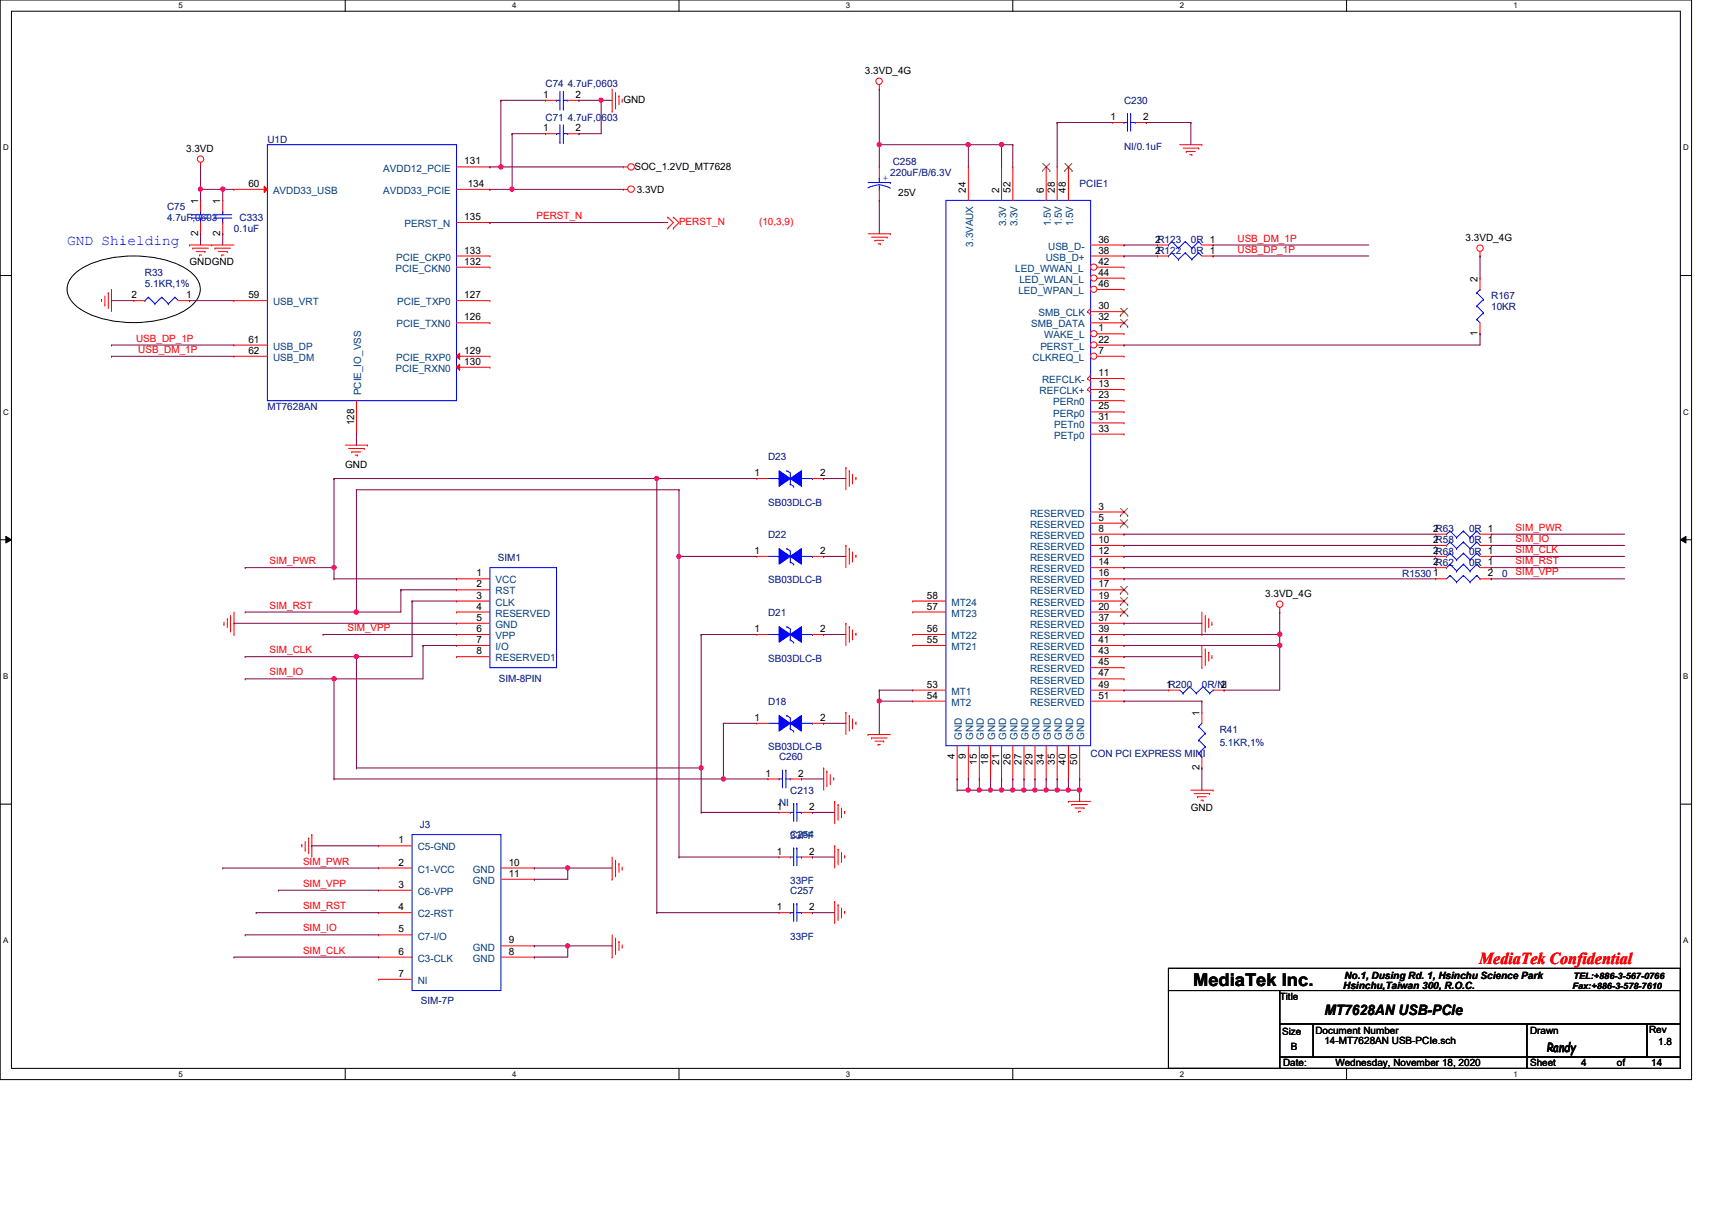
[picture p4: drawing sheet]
<svg xmlns="http://www.w3.org/2000/svg" width="297mm" height="210mm" viewBox="0 0 297 210" stroke-linecap="round" stroke-linejoin="round" font-family="sans-serif">
<defs><g id="words">
<text font-size="3" x="207" y="171">MediaTek Inc.</text>
<text font-size="2.9" fill="#f00" x="256.6" y="167.3">MediaTek Confidential</text>
<text font-size="2.5" fill="#00f" x="11.6" y="42.5">GND Shielding</text>
<text font-size="2.5" x="229.8" y="176">MT7628AN USB-PCIe</text>
<text font-size="2.3" x="268.4" y="182.5">Randy</text>
<g font-size="1.7">
<text x="94.2" y="17">1</text>
<text x="99.9" y="17">2</text>
<text x="108.2" y="17.8">GND</text>
<text x="150.1" y="12.8">3.3VD_4G</text>
<text x="94.2" y="22.8">1</text>
<text x="99.9" y="22.8">2</text>
<text x="192.7" y="20.8">1</text>
<text x="198.3" y="20.8">2</text>
<text x="32.3" y="26.3">3.3VD</text>
<text x="80.6" y="28.5">131</text>
<text x="110.1" y="29.4">SOC_1.2VD_MT7628</text>
<text x="34.4" y="35.3" transform="rotate(-90 34.4 35.3)">1</text>
<text x="38.2" y="35.3" transform="rotate(-90 38.2 35.3)">1</text>
<text x="43.1" y="32.4">60</text>
<text x="81.1" y="32.5">134</text>
<text x="110.5" y="33.5">3.3VD</text>
<text x="155.8" y="34">25V</text>
<text x="167.6" y="33.4" transform="rotate(-90 167.6 33.4)">24</text>
<text x="173.4" y="33.4" transform="rotate(-90 173.4 33.4)">2</text>
<text x="175.3" y="33.4" transform="rotate(-90 175.3 33.4)">52</text>
<text x="181.1" y="33.4" transform="rotate(-90 181.1 33.4)">6</text>
<text x="183" y="33.4" transform="rotate(-90 183 33.4)">28</text>
<text x="185" y="33.4" transform="rotate(-90 185 33.4)">48</text>
<text x="34.4" y="40.9" transform="rotate(-90 34.4 40.9)">2</text>
<text x="38.2" y="40.9" transform="rotate(-90 38.2 40.9)">2</text>
<text x="80.6" y="38.2">135</text>
<text x="254.3" y="41.8">3.3VD_4G</text>
<text x="32.9" y="46">GNDGND</text>
<text x="80.6" y="44">133</text>
<text x="80.6" y="45.9">132</text>
<text x="190.6" y="42.1">36</text>
<text x="190.6" y="44">38</text>
<text x="190.6" y="45.9">42</text>
<text x="190.6" y="47.8">44</text>
<text x="200.4" y="44">2R122</text>
<text x="200.4" y="42.1">2R123</text>
<text x="22.8" y="51.7">2</text>
<text x="32.3" y="51.7">1</text>
<text x="43.1" y="51.7">59</text>
<text x="80.6" y="51.7">127</text>
<text x="190.6" y="53.6">30</text>
<text x="190.6" y="49.8">46</text>
<text x="256.4" y="48.9" transform="rotate(-90 256.4 48.9)">2</text>
<text x="43.1" y="59.4">61</text>
<text x="80.6" y="55.6">126</text>
<text x="190.6" y="55.6">32</text>
<text x="190.6" y="57.5">1</text>
<text x="190.6" y="59.4">22</text>
<text x="256.4" y="58.3" transform="rotate(-90 256.4 58.3)">1</text>
<text x="43.1" y="61.4">62</text>
<text x="80.6" y="61.4">129</text>
<text x="80.6" y="63.3">130</text>
<text x="190.6" y="61.4">7</text>
<text x="190.6" y="65.2">11</text>
<text x="190.6" y="67.1">13</text>
<text x="190.6" y="69.1">23</text>
<text x="190.6" y="71">25</text>
<text x="61.4" y="73.8" transform="rotate(-90 61.4 73.8)">128</text>
<text x="190.6" y="72.9">31</text>
<text x="190.6" y="74.9">33</text>
<text x="59.9" y="81.2">GND</text>
<text x="130.9" y="82.6">1</text>
<text x="142.3" y="82.6">2</text>
<text x="190.6" y="88.4">3</text>
<text x="190.6" y="94.2">10</text>
<text x="190.6" y="90.3">5</text>
<text x="190.6" y="92.2">8</text>
<text x="248.7" y="94.2">2R58</text>
<text x="248.7" y="92.2">2R63</text>
<text x="82.7" y="100">1</text>
<text x="82.7" y="101.9">2</text>
<text x="130.9" y="96.1">1</text>
<text x="142.3" y="96.1">2</text>
<text x="190.6" y="100">16</text>
<text x="190.6" y="101.9">17</text>
<text x="190.6" y="96.1">12</text>
<text x="190.6" y="98">14</text>
<text x="248.7" y="98">2R62</text>
<text x="248.7" y="96.1">2R68</text>
<text x="258.1" y="100">2</text>
<text x="82.7" y="103.8">3</text>
<text x="82.7" y="105.7">4</text>
<text x="82.7" y="107.7">5</text>
<text x="160.8" y="105.7">57</text>
<text x="160.8" y="103.8">58</text>
<text x="190.6" y="105.7">20</text>
<text x="190.6" y="107.7">37</text>
<text x="190.6" y="103.8">19</text>
<text x="219.5" y="103.5">3.3VD_4G</text>
<text x="82.7" y="109.6">6</text>
<text x="82.7" y="111.5">7</text>
<text x="82.7" y="113.5">8</text>
<text x="130.9" y="109.6">1</text>
<text x="142.3" y="109.6">2</text>
<text x="160.8" y="111.5">55</text>
<text x="160.8" y="109.6">56</text>
<text x="190.6" y="109.6">39</text>
<text x="190.6" y="113.5">43</text>
<text x="190.6" y="111.5">41</text>
<text x="160.8" y="119.3">53</text>
<text x="190.6" y="115.4">45</text>
<text x="190.6" y="117.3">47</text>
<text x="190.6" y="119.3">49</text>
<text x="202.4" y="119.3">1R200</text>
<text x="211.8" y="119.3">2</text>
<text x="130.9" y="125.1">1</text>
<text x="142.3" y="125.1">2</text>
<text x="160.8" y="121.2">54</text>
<text x="190.6" y="121.2">51</text>
<text x="208.1" y="124.1" transform="rotate(-90 208.1 124.1)">1</text>
<text x="165.6" y="131.7" transform="rotate(-90 165.6 131.7)">4</text>
<text x="167.6" y="131.7" transform="rotate(-90 167.6 131.7)">9</text>
<text x="132.8" y="134.7">1</text>
<text x="138.5" y="134.7">2</text>
<text x="169.5" y="132.7" transform="rotate(-90 169.5 132.7)">15</text>
<text x="171.4" y="132.7" transform="rotate(-90 171.4 132.7)">18</text>
<text x="173.4" y="132.7" transform="rotate(-90 173.4 132.7)">21</text>
<text x="175.3" y="132.7" transform="rotate(-90 175.3 132.7)">26</text>
<text x="177.2" y="132.7" transform="rotate(-90 177.2 132.7)">27</text>
<text x="179.2" y="132.7" transform="rotate(-90 179.2 132.7)">29</text>
<text x="181.1" y="132.7" transform="rotate(-90 181.1 132.7)">34</text>
<text x="183" y="132.7" transform="rotate(-90 183 132.7)">35</text>
<text x="185" y="132.7" transform="rotate(-90 185 132.7)">40</text>
<text x="186.9" y="132.7" transform="rotate(-90 186.9 132.7)">50</text>
<text x="208.1" y="133.6" transform="rotate(-90 208.1 133.6)">2</text>
<text x="134.8" y="140.5">1</text>
<text x="140.4" y="140.5">2</text>
<text x="206.6" y="140.6">GND</text>
<text x="69.2" y="146.3">1</text>
<text x="134.8" y="148.3">1</text>
<text x="140.4" y="148.3">2</text>
<text x="69.2" y="150.2">2</text>
<text x="69.2" y="154">3</text>
<text x="88.3" y="150.2">10</text>
<text x="88.3" y="152.1">11</text>
<text x="69.2" y="157.9">4</text>
<text x="69.2" y="161.8">5</text>
<text x="134.8" y="157.9">1</text>
<text x="140.4" y="157.9">2</text>
<text x="69.2" y="165.6">6</text>
<text x="88.3" y="165.6">8</text>
<text x="88.3" y="163.7">9</text>
<text x="69.2" y="169.5">7</text>
<text x="222" y="173.4">Title</text>
<text x="233" y="171.5">Hsinchu,Taiwan 300, R.O.C.</text>
<text x="233.3" y="169.8">No.1, Dusing Rd. 1, Hsinchu Science Park</text>
<text x="222.5" y="179.6">Size</text>
<text x="228.2" y="179.4">Document Number</text>
<text x="265.5" y="179.4">Drawn</text>
<text x="286.1" y="179.2">Rev</text>
<text x="222.6" y="185">Date:</text>
<text x="224" y="182.1">B</text>
<text x="229.8" y="181.1">14-MT7628AN USB-PCIe.sch</text>
<text x="231.7" y="185">Wednesday, November 18, 2020</text>
<text x="265.5" y="185">Sheet</text>
<text x="274.4" y="185">4</text>
<text x="280.5" y="185">of</text>
<text x="286.5" y="185">14</text>
<text x="287.7" y="181.4">1.8</text>
</g>
<g font-size="1.7" fill="#000080">
<text x="94.7" y="15.2">C74 4.7uF,0603</text>
<text x="94.7" y="20.9">C71 4.7uF,0603</text>
<text x="195" y="18">C230</text>
<text x="46.4" y="24.8">U1D</text>
<text x="154.9" y="28.7">C258</text>
<text x="195" y="26">NI/0.1uF</text>
<text x="154.5" y="30.6">220uF/B/6.3V</text>
<text x="187.3" y="32.5">PCIE1</text>
<text x="29" y="36.4">C75</text>
<text x="29" y="38.3">4.7uF,0603</text>
<text x="40.6" y="40.2">0.1uF</text>
<text x="41.6" y="38.3">C333</text>
<text x="25.1" y="48">R33</text>
<text x="206.6" y="44.1">0R 1</text>
<text x="206.6" y="42.2">0R 1</text>
<text x="25.1" y="49.9">5.1KR,1%</text>
<text x="258.7" y="51.8">R167</text>
<text x="258.7" y="53.8">10KR</text>
<text x="46.4" y="71.1">MT7628AN</text>
<text x="133.3" y="79.8">D23</text>
<text x="133.3" y="87.7">SB03DLC-B</text>
<text x="133.3" y="93.3">D22</text>
<text x="254.9" y="94.3">0R 1</text>
<text x="254.9" y="92.4">0R 1</text>
<text x="86.4" y="97.4">SIM1</text>
<text x="133.3" y="101.2">SB03DLC-B</text>
<text x="243.3" y="100.1">R15301</text>
<text x="254.9" y="98.1">0R 1</text>
<text x="254.9" y="96.2">0R 1</text>
<text x="260.6" y="100.1">0</text>
<text x="133.3" y="106.8">D21</text>
<text x="86.5" y="118.2">SIM-8PIN</text>
<text x="133.3" y="114.8">SB03DLC-B</text>
<text x="208.5" y="119.4">0R/NI</text>
<text x="133.3" y="122.3">D18</text>
<text x="133.3" y="130.2">SB03DLC-B</text>
<text x="135.2" y="131.9">C260</text>
<text x="189.2" y="131.4">CON PCI EXPRESS MINI</text>
<text x="211.6" y="127.1">R41</text>
<text x="211.6" y="129.4">5.1KR,1%</text>
<text x="137.1" y="137.7">C213</text>
<text x="72.9" y="143.7">J3</text>
<text x="135.2" y="139.8">NI</text>
<text x="137.1" y="145.6">33PF</text>
<text x="137.1" y="145.5">C254</text>
<text x="137.1" y="153.4">33PF</text>
<text x="137.1" y="155.1">C257</text>
<text x="137.1" y="163">33PF</text>
<text x="73" y="174.2">SIM-7P</text>
</g>
<g font-size="1.7" fill="#004080">
<text x="66.5" y="29.8">AVDD12_PCIE</text>
<text x="47.4" y="33.7">AVDD33_USB</text>
<text x="66.5" y="33.7">AVDD33_PCIE</text>
<text x="70.2" y="39.4">PERST_N</text>
<text x="174.6" y="39.3" transform="rotate(-90 174.6 39.3)">3.3V</text>
<text x="176.5" y="39.3" transform="rotate(-90 176.5 39.3)">3.3V</text>
<text x="182.3" y="39.3" transform="rotate(-90 182.3 39.3)">1.5V</text>
<text x="184.2" y="39.3" transform="rotate(-90 184.2 39.3)">1.5V</text>
<text x="186.2" y="39.3" transform="rotate(-90 186.2 39.3)">1.5V</text>
<text x="68.6" y="47.2">PCIE_CKN0</text>
<text x="68.7" y="45.2">PCIE_CKP0</text>
<text x="168.8" y="42.8" transform="rotate(-90 168.8 42.8)">3.3VAUX</text>
<text x="176.1" y="47.2">LED_WWAN_L</text>
<text x="181.4" y="45.2">USB_D+</text>
<text x="181.9" y="43.3">USB_D-</text>
<text x="47.4" y="53">USB_VRT</text>
<text x="68.9" y="53">PCIE_TXP0</text>
<text x="176.7" y="51">LED_WPAN_L</text>
<text x="176.9" y="49.1">LED_WLAN_L</text>
<text x="68.8" y="56.8">PCIE_TXN0</text>
<text x="178.9" y="56.8">SMB_DATA</text>
<text x="180.2" y="54.9">SMB_CLK</text>
<text x="181.2" y="58.7">WAKE_L</text>
<text x="47.4" y="60.7">USB_DP</text>
<text x="47.4" y="62.6">USB_DM</text>
<text x="68.6" y="64.5">PCIE_RXN0</text>
<text x="68.7" y="62.6">PCIE_RXP0</text>
<text x="179.2" y="62.6">CLKREQ_L</text>
<text x="180.5" y="60.7">PERST_L</text>
<text x="62.7" y="68.5" transform="rotate(-90 62.7 68.5)">PCIE_IO_VSS</text>
<text x="180.4" y="68.4">REFCLK+</text>
<text x="180.8" y="66.5">REFCLK-</text>
<text x="182.7" y="70.3">PERn0</text>
<text x="182.7" y="72.3">PERp0</text>
<text x="182.9" y="74.2">PETn0</text>
<text x="182.9" y="76.1">PETp0</text>
<text x="178.7" y="89.6">RESERVED</text>
<text x="178.7" y="95.4">RESERVED</text>
<text x="178.7" y="91.6">RESERVED</text>
<text x="178.7" y="93.5">RESERVED</text>
<text x="86" y="101.2">VCC</text>
<text x="178.7" y="101.2">RESERVED</text>
<text x="178.7" y="97.3">RESERVED</text>
<text x="178.7" y="99.3">RESERVED</text>
<text x="86" y="103.1">RST</text>
<text x="86" y="105.1">CLK</text>
<text x="86" y="107">RESERVED</text>
<text x="165.1" y="107">MT23</text>
<text x="165.1" y="105.1">MT24</text>
<text x="178.7" y="107">RESERVED</text>
<text x="178.7" y="103.1">RESERVED</text>
<text x="178.7" y="105.1">RESERVED</text>
<text x="86" y="108.9">GND</text>
<text x="86" y="110.9">VPP</text>
<text x="86" y="112.8">I/O</text>
<text x="165.1" y="112.8">MT21</text>
<text x="165.1" y="110.9">MT22</text>
<text x="178.7" y="108.9">RESERVED</text>
<text x="178.7" y="110.9">RESERVED</text>
<text x="178.7" y="112.8">RESERVED</text>
<text x="86" y="114.7">RESERVED1</text>
<text x="178.7" y="114.7">RESERVED</text>
<text x="178.7" y="116.6">RESERVED</text>
<text x="178.7" y="118.6">RESERVED</text>
<text x="165.1" y="120.5">MT1</text>
<text x="165.1" y="122.4">MT2</text>
<text x="178.7" y="120.5">RESERVED</text>
<text x="178.7" y="122.4">RESERVED</text>
<text x="166.9" y="128.4" transform="rotate(-90 166.9 128.4)">GND</text>
<text x="168.8" y="128.4" transform="rotate(-90 168.8 128.4)">GND</text>
<text x="170.7" y="128.4" transform="rotate(-90 170.7 128.4)">GND</text>
<text x="172.7" y="128.4" transform="rotate(-90 172.7 128.4)">GND</text>
<text x="174.6" y="128.4" transform="rotate(-90 174.6 128.4)">GND</text>
<text x="176.5" y="128.4" transform="rotate(-90 176.5 128.4)">GND</text>
<text x="178.5" y="128.4" transform="rotate(-90 178.5 128.4)">GND</text>
<text x="180.4" y="128.4" transform="rotate(-90 180.4 128.4)">GND</text>
<text x="182.3" y="128.4" transform="rotate(-90 182.3 128.4)">GND</text>
<text x="184.2" y="128.4" transform="rotate(-90 184.2 128.4)">GND</text>
<text x="186.2" y="128.4" transform="rotate(-90 186.2 128.4)">GND</text>
<text x="188.1" y="128.4" transform="rotate(-90 188.1 128.4)">GND</text>
<text x="72.5" y="147.5">C5-GND</text>
<text x="72.5" y="151.4">C1-VCC</text>
<text x="72.5" y="155.2">C6-VPP</text>
<text x="82" y="151.4">GND</text>
<text x="82" y="153.3">GND</text>
<text x="72.5" y="159.1">C2-RST</text>
<text x="72.5" y="163">C7-I/O</text>
<text x="72.5" y="166.8">C3-CLK</text>
<text x="82" y="166.8">GND</text>
<text x="82" y="164.9">GND</text>
<text x="72.5" y="170.7">NI</text>
</g>
<text font-size="1.7" fill="#00f" x="153.1" y="31.3">+</text>
<g font-size="1.7" fill="#f00">
<text x="93.1" y="38">PERST_N</text>
<text x="117.8" y="39.1">PERST_N</text>
<text x="131.7" y="39.1">(10,3,9)</text>
<text x="214.7" y="41.9">USB_DM_1P</text>
<text x="214.7" y="43.8">USB_DP_1P</text>
<text x="23.6" y="59.3">USB_DP_1P</text>
<text x="24" y="61.2">USB_DM_1P</text>
<text x="263" y="92.1">SIM_PWR</text>
<text x="263" y="94">SIM_IO</text>
<text x="263" y="95.9">SIM_CLK</text>
<text x="46.8" y="97.9">SIM_PWR</text>
<text x="263" y="97.9">SIM_RST</text>
<text x="263" y="99.8">SIM_VPP</text>
<text x="46.8" y="105.6">SIM_RST</text>
<text x="46.8" y="113.3">SIM_CLK</text>
<text x="60.3" y="109.5">SIM_VPP</text>
<text x="46.8" y="117.2">SIM_IO</text>
<text x="52.6" y="150">SIM_PWR</text>
<text x="52.6" y="153.8">SIM_VPP</text>
<text x="52.6" y="161.6">SIM_IO</text>
<text x="52.6" y="157.7">SIM_RST</text>
<text x="52.6" y="165.4">SIM_CLK</text>
</g>
<g font-size="1.5">
<text x="272.8" y="171.5">Fax:+886-3-578-7610</text>
<text x="273" y="169.8">TEL:+886-3-567-0766</text>
</g>
<g font-size="1.4">
<text x="30.9" y="1.4">5</text>
<text x="88.9" y="1.4">4</text>
<text x="146.8" y="1.4">3</text>
<text x="204.7" y="1.4">2</text>
<text x="262.6" y="1.4">1</text>
<text x=".5" y="26.1">D</text>
<text x="292.1" y="26.1">D</text>
<text x=".5" y="71.9">C</text>
<text x="292.1" y="71.9">C</text>
<text x=".5" y="117.8">B</text>
<text x="292.1" y="117.8">B</text>
<text x=".5" y="163.6">A</text>
<text x="292.1" y="163.6">A</text>
<text x="30.9" y="186.8">5</text>
<text x="88.9" y="186.8">4</text>
<text x="146.8" y="186.8">3</text>
<text x="204.7" y="186.8">2</text>
<text x="262.6" y="186.8">1</text>
</g>
</g></defs>
<path d="M0 0h293.5v187.3h-293.5zM2 1.9h289.5v183.4h-289.5z" fill="none" stroke="#000" stroke-width=".17"/>
<g fill="#fff">
<path d="M30.9 .2h.8v1.5h-.8z"/>
<path d="M30.9 185.5h.8v1.6h-.8z"/>
</g>
<path d="M59.9 0v1.9M59.9 185.3v2" fill="none" stroke="#000" stroke-width=".17"/>
<g fill="#fff">
<path d="M88.9 .2h.7v1.5h-.7z"/>
<path d="M88.9 185.5h.7v1.6h-.7z"/>
</g>
<path d="M117.8 0v1.9M117.8 185.3v2" fill="none" stroke="#000" stroke-width=".17"/>
<g fill="#fff">
<path d="M146.8 .2h.7v1.5h-.7z"/>
<path d="M146.8 185.5h.7v1.6h-.7z"/>
</g>
<path d="M175.7 0v1.9M175.7 185.3v2" fill="none" stroke="#000" stroke-width=".17"/>
<g fill="#fff">
<path d="M204.7 .2h.7v1.5h-.7z"/>
<path d="M204.7 185.5h.7v1.6h-.7z"/>
</g>
<path d="M233.6 0v1.9M233.6 185.3v2" fill="none" stroke="#000" stroke-width=".17"/>
<g fill="#fff">
<path d="M262.6 .2h.8v1.5h-.8z"/>
<path d="M262.6 185.5h.8v1.6h-.8z"/>
<path d="M.5 24.8h1v1.6h-1z"/>
<path d="M292.1 24.8h.9v1.6h-.9z"/>
<path d="M.5 70.7h1v1.5h-1z"/>
<path d="M292.1 70.7h.9v1.5h-.9z"/>
</g>
<path d="M0 47.8h2M291.5 47.8h2" fill="none" stroke="#000" stroke-width=".17"/>
<g fill="#fff">
<path d="M.5 116.5h.9v1.6h-.9z"/>
<path d="M292.1 116.5h.8v1.6h-.8z"/>
</g>
<path d="M0 93.6h2M1 93l1 .6-1 .6zM291.5 93.6l1-.6v1.2zM291.5 93.6h2" fill="none" stroke="#000" stroke-width=".17"/>
<path d="M1 93l1 .6-1 .6zM291.5 93.6l1-.6v1.2z" fill="#000"/>
<g fill="#fff">
<path d="M.5 162.4h.9v1.5h-.9z"/>
<path d="M292.1 162.4h.8v1.5h-.8z"/>
</g>
<g fill="none" stroke="#000" stroke-width=".17">
<path d="M12.5 47.9a11.9 11.9 0 0 1 7.6-3.3 19.5 19.5 0 0 1 12.2 2 4 4 0 0 1 2.3 4.3 6.7 6.7 0 0 1-4.4 3.8 20.7 20.7 0 0 1-15.2-.4 5.1 5.1 0 0 1-3.4-4.1l.1-.8 .4-.8zM0 139.5h2M291.5 139.5h2M202.7 168h88.8v3.8h-88.8zM202.7 171.8h19.3v13.5h-19.3zM222 171.8h69.5v5.8h-69.5zM222 177.6h5.8v5.8h-5.8zM227.8 177.6h57.9v5.8h-57.9zM264.9 177.6h20.8v5.8h-20.8zM264.9 177.6h.1M264.9 177.6v5.8M285.7 177.6h5.8v5.8h-5.8z"/>
<path d="M222 183.4h42.9v1.9h-42.9zM264.9 183.4h26.6v1.9h-26.6z"/>
</g>
<g fill="none" stroke="#f00" stroke-width=".17">
<path d="M106.2 19.3h.1M106.2 15.5v3.8M106.8 18.8h.1M106.8 16v2.8M107.4 16.6h.1M107.4 16.6v1.6M107.9 17.6h.1M107.9 17.2v.4M152.6 15.5h.1M152.6 14.7v.8M34.8 29h.1M34.8 28.2v.8"/>
<path d="M108.2 32.9h.1M108.2 29h.1M108.2 32.9h.7M108.2 29h.7M115.9 39.6h.1M115.9 37.7h.1M115.9 37.7l.9 .9-.9 1M116.8 39.6h.1M116.8 37.7h.1M116.8 37.7l1 .9-1 1M204.7 25.1h3.8M205.3 25.7h2.7"/>
<path d="M205.8 26.3h.1M205.8 26.3h1.6M206.4 26.8h.4M206.8 26.8h.1M208 25.7h.1M208.5 25.1h.1M17.6 51.9h.1M17.6 51.9v.4M18.2 52.9h.1M18.2 51.4v1.5M18.8 50.8h.1M18.8 50.8v2.7"/>
<path d="M19.3 50.2h.1M19.3 50.2v3.9M32.9 42.5h.1M32.9 42.5h7.7M33.4 43.1h.1M33.4 43.1h2.7M34 43.6h1.6M34.6 44.2h.1M34.6 44.2h.4M35.6 43.6h.1M36.7 42.5h.1M37.3 43.1h.1"/>
<path d="M37.3 43.1h2.7M37.9 43.6h1.6M38.5 44.2h.1M38.5 44.2h.4M39.5 43.6h.1M150.6 40.6h3.9M151.2 41.1h2.7M151.8 41.7h.1M151.8 41.7h1.5M152.4 42.3h.3M152.7 42.3h.1M153.9 41.1h.1"/>
<path d="M154.5 40.6h.1M256.8 44.4h.1M256.8 43.6v.8M59.9 77.2h3.9M60.5 77.8h2.7M61 78.4h.1M61 78.4h1.6M61.6 79h.4M62 79h.1M63.2 77.8h.1M63.8 77.2h.1M146.8 94.6h.1"/>
<path d="M146.8 81.1h.1M146.8 81.1v3.9M146.8 94.6v3.9M147.4 95.2h.1M147.4 81.7h.1M147.4 81.7v2.7M147.4 95.2v2.7M147.9 97.3h.1M147.9 83.8h.1M147.9 82.3v1.5M147.9 95.8v1.5M148.5 96.4h.1"/>
<path d="M148.5 82.8h.1M148.5 82.8v.4M148.5 96.4v.3M38.9 108.3h.1M38.9 107.9v.4M39.5 107.4h.1M39.5 107.4v1.5M40 109.5h.1M40 106.8v2.7M40.6 110.1h.1M40.6 106.2v3.9M146.8 108.1h.1"/>
<path d="M146.8 108.1v3.9M147.4 108.7h.1M147.4 108.7v2.7M147.9 110.8h.1M147.9 109.3v1.5M148.5 109.9h.1M148.5 109.9v.3M208.5 110.1h.1M208.5 115.8h.1M208.5 106.2v3.9M208.5 112v3.8M209.1 109.5h.1"/>
<path d="M209.1 115.3h.1M209.1 106.8v2.7M209.1 112.6v2.7M209.7 107.4h.1M209.7 113.2h.1M209.7 107.4v1.5M209.7 113.2v1.5M210.3 108.3h.1M210.3 114.1h.1M210.3 107.9v.4M210.3 113.7v.4M222 106.2h.1"/>
<path d="M222 105.4v.8M142.9 133.2h.1M142.9 133.2v3.9M143.5 133.8h.1M143.5 133.8v2.7M144.1 135.9h.1M144.1 134.4v1.5M144.6 135h.1M144.6 135v.3M144.8 139h.1M144.8 139v3.9M145.4 139.6h.1"/>
<path d="M145.4 139.6v2.7M146.8 123.6h.1M146.8 123.6v3.8M147.4 124.1h.1M147.4 124.1v2.7M147.9 126.3h.1M147.9 124.7v1.6M148.5 125.3h.1M148.5 125.3v.4M150.6 127.4h.1M150.6 127.4h3.9M151.2 128h.1"/>
<path d="M151.2 128h2.7M151.8 128.6h1.5M152.4 129.2h.1M152.4 129.2h.3M153.3 128.6h.1M185.4 139h.1M185.4 139h3.8M186 139.6h.1M186 139.6h2.7M206.6 137.1h3.9M207.2 137.7h2.7M207.8 138.2h.1"/>
<path d="M207.8 138.2h1.5M208.4 138.8h.3M208.7 138.8h.1M209.9 137.7h.1M210.5 137.1h.1M52.4 146.5h.1M52.4 146.5v.4M53 147.5h.1M53 146v1.5M53.5 145.4h.1M53.5 145.4v2.7M54.1 144.8h.1"/>
<path d="M54.1 144.8v3.9M106.2 152.5h.1M106.2 148.7v3.8M106.8 151.9h.1M106.8 149.2v2.7M107.4 149.8h.1M107.4 149.8v1.5M107.9 150.8h.1M107.9 150.4v.4M144.8 156.4h.1M144.8 146.7h.1M144.8 146.7v3.9"/>
<path d="M144.8 156.4v3.8M145.4 157h.1M145.4 147.3h.1M145.4 147.3v2.7M145.4 157v2.7M146 141.7h.1M146 159.1h.1M146 149.4h.1M146 140.2v1.5M146 147.9v1.5M146 157.5v1.6M146.6 140.8h.1"/>
<path d="M146.6 158.1h.1M146.6 148.5h.1M146.6 140.8v.3M146.6 148.5v.3M146.6 158.1v.4M186.5 140.2h1.6M187.1 140.8h.1M187.1 140.8h.4M188.1 140.2h.1M106.2 166h.1M106.2 162.2v3.8M106.8 165.4h.1"/>
<path d="M106.8 162.7v2.7M107.4 163.3h.1M107.4 163.3v1.6M107.9 164.3h.1M107.9 163.9v.4"/>
<circle cx="152.5" cy="14.1" r=".56"/>
<circle cx="34.8" cy="27.6" r=".56"/>
<circle cx="109.5" cy="29" r=".56"/>
<circle cx="109.5" cy="32.8" r=".56"/>
<circle cx="256.8" cy="43" r=".56"/>
<circle cx="222" cy="104.8" r=".56"/>
</g>
<path d="M133.3 96.5h1.9M135.2 96.5h.1M137.1 97.5h.1M137.1 95.6v1.9M139.1 96.5h1.9M141 96.5h.1" fill="none" stroke="#00f" stroke-width=".17"/>
<path d="M135.2 95.2l1.9 1.3-1.9 1.4z" fill-rule="evenodd" fill="#00f"/>
<path d="M135.2 95.2l1.9 1.3-1.9 1.4zM136.5 95.2h.1M136.5 95.2l.6 .4M137.1 97.5l.6 .4M137.7 97.9h.1" fill="none" stroke="#00f" stroke-width=".17"/>
<path d="M137.1 96.5l2-1.3v2.7z" fill-rule="evenodd" fill="#00f"/>
<path d="M46.4 25.1h32.8v44.4h-32.8zM85 98.5h11.6v17.3h-11.6zM137.1 96.5l2-1.3v2.7z" fill="none" stroke="#00f" stroke-width=".17"/>
<g fill="none" stroke="#f00" stroke-width=".17">
<path d="M131.3 96.5h.1M131.3 96.5h2M141 96.5h1.9M142.9 96.5h.1M79.2 100.4h.1M79.2 102.3h.1M79.2 104.3h.1M79.2 106.2h.1M79.2 108.1h.1M79.2 110.1h.1M79.2 112h.1M79.2 113.9h.1"/>
<path d="M79.2 100.4h5.8M79.2 102.3h5.8M79.2 104.3h5.8M79.2 106.2h5.8M79.2 108.1h5.8M79.2 110.1h5.8M79.2 112h5.8M79.2 113.9h5.8"/>
</g>
<path d="M45.8 32.3l.6 .6-.6 .5z" fill="#f00"/>
<g fill="none" stroke="#f00" stroke-width=".17">
<path d="M40.6 32.9h.1M40.6 32.9h5.8M45.8 32.3l.6 .6-.6 .5zM79.2 32.9h5.8M79.2 29h5.8M79.2 38.6h5.8M85 32.9h.1M85 29h.1M85 38.6h.1M40.6 52.2h.1M40.6 59.9h.1M40.6 52.2h5.8"/>
<path d="M40.6 59.9h5.8M79.2 52.2h5.8M79.2 44.4h5.8M79.2 46.4h5.8M79.2 56h5.8M85 44.4h.1M85 46.4h.1M85 52.2h.1M85 56h.1M40.6 61.8h.1M40.6 61.8h5.8"/>
</g>
<path d="M79.2 61.8l.6-.5v1.1z" fill="#f00"/>
<path d="M79.2 61.8l.6-.5v1.1zM79.2 61.8h5.8M85 61.8h.1" fill="none" stroke="#f00" stroke-width=".17"/>
<path d="M79.2 63.7l.6-.5v1.1z" fill="#f00"/>
<g fill="none" stroke="#f00" stroke-width=".17">
<path d="M94.7 23.2h.1M94.7 23.2h1.9M98.5 23.2h2M100.5 23.2h.1M61.8 75.3h.1M61.8 69.5v5.8M79.2 63.7l.6-.5v1.1zM79.2 63.7h5.8M85 63.7h.1M202.7 119.7h.1M202.7 119.7h2M210.5 119.7h1.9"/>
<path d="M212.4 119.7h.1"/>
</g>
<g fill="none" stroke="#00f" stroke-width=".17">
<path d="M96.6 23.2h.1M96.6 23.2h.6M97.2 24.7h.1M97.2 21.6v3.1M97.7 24.7h.1M97.7 23.2h.8M97.7 21.6v3.1M98.5 23.2h.1M133.3 83h1.9M135.2 83h.1M137.1 84h.1M137.1 82v2"/>
<path d="M139.1 83h1.9M141 83h.1M204.7 119.7l.6 .6M206.4 119.1h.1M206.4 119.1l-1.1 1.2M206.4 119.1l1.2 1.2M208.7 119.1h.1M208.7 119.1l-1.1 1.2M208.7 119.1l1.2 1.2M210.5 119.7h.1M210.5 119.7l-.6 .6M205.3 120.3h.1"/>
<path d="M207.6 120.3h.1M209.9 120.3h.1"/>
</g>
<path d="M135.2 81.7l1.9 1.3-1.9 1.4z" fill-rule="evenodd" fill="#00f"/>
<path d="M135.2 81.7l1.9 1.3-1.9 1.4zM136.5 81.7h.1M136.5 81.7l.6 .3M137.1 84l.6 .4M137.7 84.4h.1" fill="none" stroke="#00f" stroke-width=".17"/>
<path d="M137.1 83l2-1.3v2.7z" fill-rule="evenodd" fill="#00f"/>
<g fill="none" stroke="#00f" stroke-width=".17">
<path d="M33.3 37.3h.1M33.3 37.8h.1M33.3 37.3h3.1M33.3 37.8h3.1M34.8 38.6h.1M34.8 36.7h.1M34.8 36.7v.6M34.8 37.8v.8M37.1 37.3h.1M37.1 37.8h.1M37.1 37.3h3.1M37.1 37.8h3.1"/>
<path d="M38.6 38.6h.1M38.6 36.7h.1M38.6 36.7v.6M38.6 37.8v.8M164.1 34.8h25.1v94.6h-25.1zM256.2 55.4h.1M256.2 53.1h.1M256.2 50.8h.1M256.2 55.4l.6 .6M256.2 53.1l1.2 1.2M256.2 50.8l1.2 1.1M256.8 50.2h.1"/>
<path d="M256.8 50.2l-.6 .6M257.4 54.3h.1M257.4 51.9h.1M257.4 54.3l-1.2 1.1M257.4 51.9l-1.2 1.2M137.1 83l2-1.3v2.7zM251 94.6h.1M251 98.5h.1M251 92.7h.1M251 96.5h.1M251.6 99.8h.1M251.6 94h.1"/>
<path d="M251.6 97.9h.1M251.6 92.1h.1M251.6 96h.1M251.6 99.8l-.6 .6M251.6 99.8l1.1 1.2M251.6 94l1.1 1.2M251.6 94l-.6 .6M251.6 97.9l1.1 1.2M251.6 97.9l-.6 .6M251.6 92.1l1.1 1.2M251.6 92.1l-.6 .6M251.6 96l1.1 1.1"/>
<path d="M251.6 96l-.6 .5M252.7 95.2h.1M252.7 99.1h.1M252.7 93.3h.1M252.7 97.1h.1M253.9 99.8h.1M253.9 94h.1M253.9 97.9h.1M253.9 92.1h.1M253.9 96h.1M253.9 99.8l-1.2 1.2M253.9 99.8l1.2 1.2"/>
<path d="M253.9 94l1.2 1.2M253.9 94l-1.2 1.2M253.9 97.9l1.2 1.2M253.9 97.9l-1.2 1.2M253.9 92.1l1.2 1.2M253.9 92.1l-1.2 1.2M253.9 96l1.2 1.1M253.9 96l-1.2 1.1M255.1 95.2h.1M255.1 99.1h.1M255.1 93.3h.1M255.1 97.1h.1"/>
<path d="M256.2 99.8h.1M256.2 94h.1M256.2 97.9h.1M256.2 92.1h.1M256.2 96h.1M256.2 99.8l-1.1 1.2M256.2 99.8l.6 .6M256.2 94l.6 .6M256.2 94l-1.1 1.2M256.2 97.9l.6 .6M256.2 97.9l-1.1 1.2M256.2 92.1l.6 .6"/>
<path d="M256.2 92.1l-1.1 1.2M256.2 96l.6 .5M256.2 96l-1.1 1.1M252.7 101h.1M255.1 101h.1M256.8 100.4h.1M137.7 139.4h.1M137.7 139.4v3.1M138.3 139.4h.1M138.3 139.4v3.1M208 126.1h.1M208 128.4h.1"/>
<path d="M208 130.7h.1M208 126.1l1.1 1.1M208 128.4l1.1 1.1M208 130.7l.5 .6M208.5 131.3h.1M208.5 125.5l-.5 .6M209.1 127.2h.1M209.1 129.5h.1M209.1 127.2l-1.1 1.2M209.1 129.5l-1.1 1.2M71.5 144.8h15.4v27h-15.4zM137.1 140.9h.1"/>
<path d="M137.1 148.7h.1M137.1 158.3h.1M137.1 140.9h.6M137.1 148.7h.6M137.1 158.3h.6M137.7 147.1h.1M137.7 156.8h.1M137.7 147.1v3.1M137.7 156.8v3.1M138.3 147.1h.1M138.3 156.8h.1M138.3 140.9h.8"/>
<path d="M138.3 147.1v3.1M138.3 156.8v3.1M138.3 148.7h.8M138.3 158.3h.8M139.1 140.9h.1M139.1 148.7h.1M139.1 158.3h.1"/>
</g>
<g fill="none" stroke="#f00" stroke-width=".17">
<path d="M34.8 34.8h.1M34.8 34.8v1.9M34.8 38.6v2M38.6 34.8h.1M38.6 34.8v1.9M38.6 38.6v2M168 29h.1M168 29v5.8M173.8 29h.1M173.8 29v5.8M175.7 29h.1M175.7 29v5.8"/>
<path d="M185.4 29h.1M185.4 29v5.8M34.8 40.6h.1M38.6 40.6h.1M189.2 42.5h5.8M189.2 44.4h5.8M195 42.5h.1M195 44.4h.1M256.8 57.9h.1M256.8 48.3h.1M256.8 48.3v1.9M256.8 56v1.9"/>
<path d="M131.3 83h.1M131.3 83h2M141 83h1.9M142.9 83h.1M249.1 94.6h.1M249.1 98.5h.1M249.1 92.7h.1M249.1 96.5h.1M249.1 94.6h1.9M249.1 98.5h1.9M249.1 92.7h1.9M249.1 96.5h1.9"/>
<path d="M256.8 94.6h1.9M256.8 98.5h1.9M256.8 92.7h1.9M256.8 96.5h1.9M258.7 94.6h.1M258.7 98.5h.1M258.7 92.7h.1M258.7 96.5h.1M249.1 100.4h.1M249.1 100.4h1.9M256.8 100.4h1.9M258.7 100.4h.1"/>
<path d="M208.5 123.6h.1M208.5 133.2h.1M208.5 123.6v1.9M208.5 131.3v1.9M65.7 146.7h.1M65.7 150.6h.1M65.7 154.4h.1M65.7 158.3h.1M65.7 158.3h5.8M65.7 146.7h5.8M65.7 150.6h5.8M65.7 154.4h5.8"/>
<path d="M86.9 150.6h5.8M86.9 152.5h5.8M92.7 150.6h.1M92.7 152.5h.1M135.2 140.9h.1M135.2 148.7h.1M135.2 158.3h.1M135.2 140.9h1.9M135.2 148.7h1.9M135.2 158.3h1.9M139.1 140.9h1.9M139.1 148.7h1.9"/>
<path d="M139.1 158.3h1.9M141 140.9h.1M141 148.7h.1M141 158.3h.1M65.7 162.2h.1M65.7 166h.1M65.7 169.9h.1M65.7 162.2h5.8M65.7 166h5.8M65.7 169.9h5.8M86.9 166h5.8M86.9 164.1h5.8"/>
<path d="M92.7 166h.1M92.7 164.1h.1"/>
</g>
<path d="M184.7 29.6h.1M184.8 28.4l1.2 1.2M186 28.4l-1.3 1.2M186 29.6h.1" fill="none" stroke="#804000" stroke-width=".17"/>
<circle cx="189.8" cy="46.3" r=".55" fill="#fff"/>
<g fill="none" stroke="#f00" stroke-width=".17">
<path d="M188.7 54.1h.1M188.7 54.1l.5 .5M189.2 54.6h.1M189.2 53.5l-.5 .6M189.2 54.1h5.8M189.2 56h5.8M190.4 46.4h4.6M195 46.4h.1M195 54.1h.1M195 56h.1M189.2 106.2h5.8M189.2 108.1h5.8"/>
<path d="M189.2 110.1h5.8M195 106.2h.1M195 108.1h.1M195 110.1h.1"/>
<circle cx="189.8" cy="46.3" r=".55"/>
</g>
<path d="M194.4 54.7h.1M194.4 56.6h.1M194.4 53.5l1.3 1.2M194.4 55.4l1.3 1.2M195.6 53.5l-1.2 1.2M195.6 55.4l-1.2 1.2M195.7 54.7h.1M195.7 56.6h.1M194.4 106.8h.1M194.4 105.6l1.3 1.2M195.6 105.6l-1.2 1.2M195.7 106.8h.1" fill="none" stroke="#804000" stroke-width=".17"/>
<circle cx="189.8" cy="57.9" r=".55" fill="#fff"/>
<g fill="none" stroke="#f00" stroke-width=".17">
<path d="M190.4 57.9h4.6M195 57.9h.1"/>
<circle cx="189.8" cy="57.9" r=".55"/>
</g>
<circle cx="189.8" cy="59.8" r=".55" fill="#fff"/>
<g fill="none" stroke="#f00" stroke-width=".17">
<path d="M190.4 59.9h4.6M195 59.9h.1"/>
<circle cx="189.8" cy="59.8" r=".55"/>
</g>
<circle cx="189.8" cy="61.8" r=".55" fill="#fff"/>
<g fill="none" stroke="#f00" stroke-width=".17">
<path d="M190.4 61.8h4.6M195 61.8h.1"/>
<circle cx="189.8" cy="61.8" r=".55"/>
</g>
<circle cx="189.8" cy="48.2" r=".55" fill="#fff"/>
<g fill="none" stroke="#f00" stroke-width=".17">
<path d="M181.5 29h.1M181.5 29v5.8M183.4 29h.1M183.4 29v5.8M190.4 48.3h4.6M195 48.3h.1M188.7 65.7h.1M188.7 67.6h.1M188.7 65.7l.5 .5M188.7 67.6l.5 .5M189.2 66.2h.1M189.2 68.1h.1"/>
<path d="M189.2 65.1l-.5 .6M189.2 65.7h5.8M189.2 67l-.5 .6M189.2 67.6h5.8M189.2 69.5h5.8M189.2 71.5h5.8M189.2 73.4h5.8M189.2 75.3h5.8M195 65.7h.1M195 67.6h.1M195 69.5h.1M195 71.5h.1"/>
<path d="M195 73.4h.1M195 75.3h.1M189.2 94.6h5.8M189.2 96.5h5.8M189.2 98.5h5.8M189.2 88.8h5.8M189.2 90.8h5.8M189.2 92.7h5.8M195 94.6h.1M195 96.5h.1M195 98.5h.1M195 88.8h.1"/>
<path d="M195 90.8h.1M195 92.7h.1M189.2 100.4h5.8M189.2 102.3h5.8M189.2 104.3h5.8M189.2 113.9h5.8M189.2 115.8h5.8M189.2 117.8h5.8M189.2 119.7h5.8M189.2 112h5.8M195 100.4h.1M195 102.3h.1"/>
<path d="M195 104.3h.1M195 113.9h.1M195 115.8h.1M195 117.8h.1M195 119.7h.1M195 112h.1M166.1 135.1h.1M166.1 129.4v5.7M168 135.1h.1M168 129.4v5.7M169.9 135.1h.1M169.9 129.4v5.7"/>
<path d="M171.9 135.1h.1M171.9 129.4v5.7M173.8 135.1h.1M173.8 129.4v5.7M175.7 135.1h.1M175.7 129.4v5.7M177.7 135.1h.1M177.7 129.4v5.7M179.6 135.1h.1M179.6 129.4v5.7M181.5 135.1h.1M181.5 129.4v5.7"/>
<path d="M183.4 135.1h.1M183.4 129.4v5.7M185.4 135.1h.1M185.4 129.4v5.7M187.3 135.1h.1M187.3 129.4v5.7M189.2 121.6h5.8M195 121.6h.1"/>
<circle cx="189.8" cy="48.2" r=".55"/>
</g>
<g fill="none" stroke="#804000" stroke-width=".17">
<path d="M180.9 29.6h.1M180.9 28.4l1.3 1.2M182.1 28.4l-1.2 1.2M182.2 29.6h.1M194.4 89.5h.1M194.4 91.4h.1M194.4 88.2l1.3 1.3M194.4 90.2l1.3 1.2M195.6 88.2l-1.2 1.3M195.6 90.2l-1.2 1.2M195.7 89.5h.1M195.7 91.4h.1"/>
<path d="M194.4 103h.1M194.4 104.9h.1M194.4 101.7l1.3 1.3M194.4 103.7l1.3 1.2M195.6 101.7l-1.2 1.3M195.6 103.7l-1.2 1.2M195.7 103h.1M195.7 104.9h.1"/>
</g>
<circle cx="189.8" cy="50.2" r=".55" fill="#fff"/>
<g fill="none" stroke="#f00" stroke-width=".17">
<path d="M94.7 17.4h.1M94.7 17.4h1.9M98.5 17.4h2M100.5 17.4h.1M23.2 52.2h.1M23.2 52.2h1.9M30.9 52.2h2M32.9 52.2h.1M190.4 50.2h4.6M195 50.2h.1M158.4 119.7h.1M158.4 112h.1"/>
<path d="M158.4 110.1h.1M158.4 106.2h.1M158.4 104.3h.1M158.4 119.7h5.7M158.4 112h5.7M158.4 110.1h5.7M158.4 106.2h5.7M158.4 104.3h5.7M133.3 135.1h.1M133.3 135.1h1.9M137.1 135.1h2M139.1 135.1h.1"/>
<path d="M158.4 121.6h.1M158.4 121.6h5.7"/>
<circle cx="189.8" cy="50.2" r=".55"/>
</g>
<g fill="none" stroke="#00f" stroke-width=".17">
<path d="M96.6 17.4h.1M96.6 17.4h.6M97.2 18.9h.1M97.2 15.8v3.1M97.7 18.9h.1M97.7 17.4h.8M97.7 15.8v3.1M98.5 17.4h.1M25.1 52.2h.1M25.7 51.6h.1M25.7 51.6l1.2 1.1M25.7 51.6l-.6 .6"/>
<path d="M26.9 52.7h.1M28.1 51.6h.1M28.1 51.6l1.1 1.1M28.1 51.6l-1.2 1.1M29.2 52.7h.1M30.3 51.6h.1M30.3 51.6l.6 .6M30.3 51.6l-1.1 1.1M133.3 125.5h1.9M135.2 135.1h.1M135.2 125.5h.1M135.2 135.1h.6"/>
<path d="M135.8 133.6h.1M135.8 133.6v3.1M136.4 133.6h.1M136.4 135.1h.7M136.4 133.6v3.1M137.1 135.1h.1M137.1 126.4h.1M137.1 124.5v1.9M139.1 125.5h1.9M141 125.5h.1"/>
</g>
<path d="M135.2 124.1l1.9 1.4-1.9 1.3z" fill-rule="evenodd" fill="#00f"/>
<path d="M135.2 124.1l1.9 1.4-1.9 1.3zM136.5 124.1h.1M136.5 124.1l.6 .4M137.1 126.4l.6 .4M137.7 126.8h.1" fill="none" stroke="#00f" stroke-width=".17"/>
<path d="M137.1 125.5l2-1.4v2.7z" fill-rule="evenodd" fill="#00f"/>
<g fill="none" stroke="#00f" stroke-width=".17">
<path d="M150.6 31.7h3.9M152.5 32l1.2 .3 .8 .3M152.6 32.9h.1M152.6 30.9h.1M152.6 32l-2 .6M152.6 30.9v.8M152.6 32.3v.6M154.5 31.7h.1M202.7 44.4h.1M203.3 43.9h.1M203.3 43.9l1.2 1.1M203.3 43.9l-.6 .5"/>
<path d="M204.5 45h.1M205.7 43.9h.1M205.7 43.9l1.1 1.1M205.7 43.9l-1.2 1.1M206.8 45h.1M208 43.9h.1M208 43.9l.5 .5M208 43.9l-1.2 1.1M133.3 110.1h1.9M135.2 110.1h.1M137.1 111h.1M137.1 109.1v1.9"/>
<path d="M139.1 110.1h1.9M141 110.1h.1M137.1 125.5l2-1.4v2.7z"/>
</g>
<path d="M152.6 29h.1M152.6 34.8h.1M152.6 29v1.9M152.6 32.9v1.9M200.8 44.4h.1M200.8 44.4h1.9M208.5 44.4h2M210.5 44.4h.1M131.3 125.5h.1M131.3 125.5h2M141 125.5h1.9M142.9 125.5h.1" fill="none" stroke="#f00" stroke-width=".17"/>
<path d="M135.2 108.7l1.9 1.4-1.9 1.3z" fill-rule="evenodd" fill="#00f"/>
<path d="M135.2 108.7l1.9 1.4-1.9 1.3zM136.5 108.7h.1M136.5 108.7l.6 .4M137.1 111l.6 .4M137.7 111.4h.1" fill="none" stroke="#00f" stroke-width=".17"/>
<path d="M137.1 110.1l2-1.4v2.7z" fill-rule="evenodd" fill="#00f"/>
<g fill="none" stroke="#00f" stroke-width=".17">
<path d="M195.6 19.7h.1M195.6 19.7v3.1M196.2 19.7h.1M196.2 19.7v3.1M195 21.3h.1M195 21.3h.6M196.2 21.3h.8M197 21.3h.1M202.7 42.5h.1M203.3 41.9h.1M203.3 41.9l1.2 1.2M203.3 41.9l-.6 .6"/>
<path d="M204.5 43.1h.1M205.7 41.9h.1M205.7 41.9l1.1 1.2M205.7 41.9l-1.2 1.2M206.8 43.1h.1M208 41.9h.1M208 41.9l.5 .6M208 41.9l-1.2 1.2M137.1 110.1l2-1.4v2.7z"/>
</g>
<path d="M193.1 21.3h.1M193.1 21.3h1.9M197 21.3h1.9M198.9 21.3h.1M200.8 42.5h.1M200.8 42.5h1.9M208.5 42.5h2M210.5 42.5h.1M131.3 110.1h.1M131.3 110.1h2M141 110.1h1.9M142.9 110.1h.1" fill="none" stroke="#f00" stroke-width=".17"/>
<path d="M34.8 29h.1M34.8 29v3.9M38.6 32.9h.1M38.6 32.9h2M88.9 32.9h.1M88.9 32.9h19.3M19.3 52.2h.1M19.3 52.2h3.9M32.9 52.2h.1M32.9 52.2h7.7" fill="none" stroke="#800040" stroke-width=".17"/>
<circle cx="88.8" cy="32.8" r=".38" fill="#f0f"/>
<circle cx="88.8" cy="32.8" r=".38" fill="none" stroke="#f0f" stroke-width=".17"/>
<g fill="none" stroke="#800040" stroke-width=".17">
<path d="M100.5 17.4h.1M100.5 17.4h3.8M104.3 17.4h.1M104.3 17.4v5.8h-3.8M34.8 32.9h.1M34.8 32.9v1.9M85 38.6h.1M85 38.6h30.9M86.9 29h.1M86.9 29h21.3M100.5 23.2h.1M34.8 40.6h.1"/>
<path d="M34.8 40.6v1.9"/>
</g>
<circle cx="104.3" cy="17.4" r=".37" fill="#f0f"/>
<circle cx="104.3" cy="17.4" r=".37" fill="none" stroke="#f0f" stroke-width=".17"/>
<path d="M86.9 17.4h.1M86.9 17.4h7.8M86.9 17.4v11.6M104.3 17.4h.1M104.3 17.4h1.9" fill="none" stroke="#800040" stroke-width=".17"/>
<circle cx="86.9" cy="29" r=".38" fill="#f0f"/>
<circle cx="86.9" cy="29" r=".38" fill="none" stroke="#f0f" stroke-width=".17"/>
<path d="M38.6 32.9h.1M38.6 32.9v1.9M85 29h.1M85 32.9h.1M85 29h1.9M88.9 23.2h.1M88.9 23.2h5.8M88.9 23.2v9.7h-3.9M38.6 40.6h.1M38.6 40.6v1.9M61.8 75.3h.1M61.8 75.3v1.9" fill="none" stroke="#800040" stroke-width=".17"/>
<circle cx="38.6" cy="32.8" r=".38" fill="#f0f"/>
<circle cx="38.6" cy="32.8" r=".38" fill="none" stroke="#f0f" stroke-width=".17"/>
<path d="M34.8 32.9h.1M34.8 32.9h3.8" fill="none" stroke="#800040" stroke-width=".17"/>
<circle cx="34.8" cy="32.8" r=".38" fill="#f0f"/>
<circle cx="34.8" cy="32.8" r=".38" fill="none" stroke="#f0f" stroke-width=".17"/>
<g fill="none" stroke="#800040" stroke-width=".17">
<path d="M152.6 25.1h.1M152.6 25.1v3.9M19.3 59.9h.1M19.3 59.9h21.3M19.3 61.8h.1M19.3 61.8h21.3M195 92.7h.1M195 94.6h.1M195 96.5h.1M195 98.5h.1M195 92.7h54.1M195 94.6h54.1"/>
<path d="M195 96.5h54.1M195 98.5h54.1"/>
</g>
<circle cx="152.5" cy="25.1" r=".37" fill="#f0f"/>
<circle cx="152.5" cy="25.1" r=".37" fill="none" stroke="#f0f" stroke-width=".17"/>
<path d="M152.6 34.8h.1M152.6 34.8v5.8M195 108.1h.1M195 110.1h.1M195 108.1h13.5M195 110.1h27M222 110.1h.1M222 110.1v1.9M195 121.6h.1M195 121.6h13.5M208.5 121.6h.1M208.5 121.6v2" fill="none" stroke="#800040" stroke-width=".17"/>
<circle cx="222" cy="110" r=".38" fill="#f0f"/>
<circle cx="222" cy="110" r=".38" fill="none" stroke="#f0f" stroke-width=".17"/>
<path d="M195 112h.1M195 112h27" fill="none" stroke="#800040" stroke-width=".17"/>
<circle cx="222" cy="111.9" r=".37" fill="#f0f"/>
<circle cx="222" cy="111.9" r=".37" fill="none" stroke="#f0f" stroke-width=".17"/>
<g fill="none" stroke="#800040" stroke-width=".17">
<path d="M152.6 25.1h.1M152.6 25.1h15.4M168 25.1h.1M168 25.1v3.9M195 44.4h.1M195 42.5h.1M195 44.4h5.8M195 42.5h5.8M210.5 42.5h.1M210.5 44.4h.1M210.5 44.4h27M210.5 42.5h27"/>
<path d="M256.8 57.9h.1M256.8 57.9v2M258.7 92.7h.1M258.7 98.5h.1M258.7 94.6h.1M258.7 96.5h.1M258.7 92.7h23.2M258.7 98.5h23.2M258.7 94.6h23.2M258.7 96.5h23.2M208.5 133.2h.1M208.5 133.2v3.9"/>
</g>
<circle cx="168" cy="25.1" r=".37" fill="#f0f"/>
<circle cx="168" cy="25.1" r=".37" fill="none" stroke="#f0f" stroke-width=".17"/>
<path d="M168 25.1h.1M168 25.1h5.8M166.1 137.1h.1M166.1 137.1h1.9" fill="none" stroke="#800040" stroke-width=".17"/>
<circle cx="168" cy="137" r=".37" fill="#f0f"/>
<circle cx="168" cy="137" r=".37" fill="none" stroke="#f0f" stroke-width=".17"/>
<path d="M173.8 25.1h.1M173.8 25.1h1.9M173.8 25.1v3.9M175.7 25.1h.1M175.7 25.1v3.9M166.1 135.1h.1M166.1 135.1v2M168 135.1h.1M168 135.1v2M185.4 137.1h.1M185.4 137.1h1.9" fill="none" stroke="#800040" stroke-width=".17"/>
<circle cx="173.8" cy="25.1" r=".37" fill="#f0f"/>
<circle cx="173.8" cy="25.1" r=".37" fill="none" stroke="#f0f" stroke-width=".17"/>
<path d="M169.9 137.1h.1M171.9 137.1h.1M173.8 135.1h.1M173.8 135.1v2h-3.9M175.7 135.1h.1M175.7 135.1v2" fill="none" stroke="#800040" stroke-width=".17"/>
<circle cx="171.8" cy="137" r=".37" fill="#f0f"/>
<circle cx="171.8" cy="137" r=".37" fill="none" stroke="#f0f" stroke-width=".17"/>
<path d="M169.9 135.1h.1M169.9 135.1v2M171.9 135.1h.1M171.9 135.1v2" fill="none" stroke="#800040" stroke-width=".17"/>
<circle cx="169.9" cy="137" r=".37" fill="#f0f"/>
<circle cx="169.9" cy="137" r=".37" fill="none" stroke="#f0f" stroke-width=".17"/>
<path d="M179.6 137.1h.1M179.6 137.1h3.8M181.5 135.1h.1M181.5 137.1h.1M181.5 135.1v2" fill="none" stroke="#800040" stroke-width=".17"/>
<circle cx="181.5" cy="137" r=".37" fill="#f0f"/>
<circle cx="181.5" cy="137" r=".37" fill="none" stroke="#f0f" stroke-width=".17"/>
<path d="M183.4 135.1h.1M183.4 137.1h.1M183.4 135.1v2M183.4 137.1h2" fill="none" stroke="#800040" stroke-width=".17"/>
<circle cx="185.3" cy="137" r=".37" fill="#f0f"/>
<circle cx="185.3" cy="137" r=".37" fill="none" stroke="#f0f" stroke-width=".17"/>
<circle cx="183.4" cy="137" r=".37" fill="#f0f"/>
<circle cx="183.4" cy="137" r=".37" fill="none" stroke="#f0f" stroke-width=".17"/>
<path d="M173.8 137.1h.1M173.8 137.1h1.9M185.4 135.1h.1M185.4 135.1v2M187.3 135.1h.1M187.3 135.1v2" fill="none" stroke="#800040" stroke-width=".17"/>
<circle cx="175.7" cy="137" r=".37" fill="#f0f"/>
<circle cx="175.7" cy="137" r=".37" fill="none" stroke="#f0f" stroke-width=".17"/>
<circle cx="173.8" cy="137" r=".37" fill="#f0f"/>
<circle cx="173.8" cy="137" r=".37" fill="none" stroke="#f0f" stroke-width=".17"/>
<path d="M168 137.1h.1M168 137.1h1.9M175.7 137.1h.1M177.7 135.1h.1M177.7 135.1v2h-2" fill="none" stroke="#800040" stroke-width=".17"/>
<circle cx="177.6" cy="137" r=".37" fill="#f0f"/>
<circle cx="177.6" cy="137" r=".37" fill="none" stroke="#f0f" stroke-width=".17"/>
<path d="M177.7 137.1h.1M179.6 135.1h.1M179.6 135.1v2h-1.9" fill="none" stroke="#800040" stroke-width=".17"/>
<circle cx="179.5" cy="137" r=".37" fill="#f0f"/>
<circle cx="179.5" cy="137" r=".37" fill="none" stroke="#f0f" stroke-width=".17"/>
<path d="M187.3 137.1h.1M187.3 137.1v1.9" fill="none" stroke="#800040" stroke-width=".17"/>
<circle cx="187.3" cy="137" r=".37" fill="#f0f"/>
<circle cx="187.3" cy="137" r=".37" fill="none" stroke="#f0f" stroke-width=".17"/>
<path d="M195 59.9h.1M195 59.9h61.8M152.6 121.6h.1M152.6 121.6h5.8M152.6 121.6v5.8" fill="none" stroke="#800040" stroke-width=".17"/>
<circle cx="152.5" cy="121.6" r=".37" fill="#f0f"/>
<circle cx="152.5" cy="121.6" r=".37" fill="none" stroke="#f0f" stroke-width=".17"/>
<g fill="none" stroke="#800040" stroke-width=".17">
<path d="M152.6 15.5h.1M152.6 15.5v9.6M183.4 21.3h.1M183.4 21.3h9.7M183.4 21.3v7.7M198.9 21.3h.1M198.9 21.3h7.7M206.6 21.3h.1M206.6 21.3v3.8M256.8 44.4h.1M256.8 44.4v3.9M58 83h.1"/>
<path d="M58 83v15.5M117.8 96.5h.1M117.8 96.5h13.5M117.8 96.5v52.2M142.9 96.5h.1M142.9 83h.1M142.9 96.5h3.9M142.9 83h3.9M42.5 113.9h.1M42.5 117.8h.1M42.5 113.9h19.3M42.5 117.8h15.5"/>
<path d="M121.7 110.1h.1M121.7 110.1h9.6M121.7 110.1v23.1M142.9 110.1h.1M142.9 110.1h3.9M152.6 119.7h.1M152.6 119.7h5.8M152.6 119.7v1.9M195 113.9h.1M195 119.7h.1M195 119.7h7.7M195 113.9h13.5"/>
<path d="M212.4 119.7h.1M222 106.2h.1M222 112h.1M222 112v7.7h-9.6M222 106.2v3.9M125.5 125.5h.1M125.5 135.1h.1M125.5 135.1h7.8M125.5 125.5h5.8M125.5 125.5v9.6M139.1 135.1h.1M139.1 135.1h3.8"/>
<path d="M142.9 125.5h.1M142.9 125.5h3.9M121.7 140.9h.1M121.7 140.9h13.5M141 140.9h.1M141 158.3h.1M141 148.7h.1M141 140.9h3.8M141 158.3h3.8M141 148.7h3.8"/>
</g>
<circle cx="117.8" cy="96.5" r=".38" fill="#f0f"/>
<circle cx="117.8" cy="96.5" r=".38" fill="none" stroke="#f0f" stroke-width=".17"/>
<path d="M58 83h.1M58 83h73.3M114 83h.1M114 83v75.3M114 158.3h.1M114 158.3h21.2M117.8 148.7h.1M117.8 148.7h17.4" fill="none" stroke="#800040" stroke-width=".17"/>
<circle cx="113.9" cy="83" r=".37" fill="#f0f"/>
<circle cx="113.9" cy="83" r=".37" fill="none" stroke="#f0f" stroke-width=".17"/>
<path d="M61.8 85h.1M61.8 85h56M61.8 85v21.2" fill="none" stroke="#800040" stroke-width=".17"/>
<circle cx="61.8" cy="106.2" r=".38" fill="#f0f"/>
<circle cx="61.8" cy="106.2" r=".38" fill="none" stroke="#f0f" stroke-width=".17"/>
<path d="M61.8 113.9h.1M61.8 113.9v19.3" fill="none" stroke="#800040" stroke-width=".17"/>
<circle cx="61.8" cy="113.9" r=".37" fill="#f0f"/>
<circle cx="61.8" cy="113.9" r=".37" fill="none" stroke="#f0f" stroke-width=".17"/>
<path d="M61.8 133.2h.1M61.8 133.2h59.9" fill="none" stroke="#800040" stroke-width=".17"/>
<circle cx="121.6" cy="133.2" r=".37" fill="#f0f"/>
<circle cx="121.6" cy="133.2" r=".37" fill="none" stroke="#f0f" stroke-width=".17"/>
<path d="M58 117.8h.1M58 117.8v17.3" fill="none" stroke="#800040" stroke-width=".17"/>
<circle cx="58" cy="117.7" r=".37" fill="#f0f"/>
<circle cx="58" cy="117.7" r=".37" fill="none" stroke="#f0f" stroke-width=".17"/>
<path d="M58 135.1h.1M58 135.1h67.5M121.7 133.2h.1M121.7 133.2v7.7" fill="none" stroke="#800040" stroke-width=".17"/>
<circle cx="125.5" cy="135.1" r=".38" fill="#f0f"/>
<circle cx="125.5" cy="135.1" r=".38" fill="none" stroke="#f0f" stroke-width=".17"/>
<path d="M42.5 98.5h.1M42.5 98.5h15.5M40.6 108.1h.1M40.6 108.1h38.6M61.8 106.2h.1M61.8 106.2h7.8" fill="none" stroke="#800040" stroke-width=".17"/>
<circle cx="58" cy="98.4" r=".37" fill="#f0f"/>
<circle cx="58" cy="98.4" r=".37" fill="none" stroke="#f0f" stroke-width=".17"/>
<g fill="none" stroke="#800040" stroke-width=".17">
<path d="M58 98.5h.1M58 98.5v1.9M117.8 85h.1M117.8 85v11.5M42.5 106.2h.1M42.5 106.2h19.3M58 100.4h.1M58 117.8h.1M58 100.4h21.2M61.8 113.9h.1M69.6 102.3h.1M69.6 102.3v3.9"/>
<path d="M69.6 102.3h9.6M71.5 104.3h.1M71.5 104.3v9.6h-9.7M71.5 104.3h7.7M73.4 112h.1M73.4 112h5.8M73.4 112v5.8h-15.4M38.6 150.6h.1M38.6 150.6h27.1M44.4 158.3h.1M44.4 158.3h21.3M48.3 154.4h.1"/>
<path d="M48.3 154.4h17.4M54.1 146.7h.1M54.1 146.7h11.6M92.7 150.6h.1M92.7 150.6h5.8M40.6 166h.1M40.6 166h25.1M42.5 162.2h.1M42.5 162.2h23.2M92.7 164.1h.1M92.7 164.1h13.5M98.5 164.1h.1"/>
</g>
<circle cx="98.5" cy="164.1" r=".38" fill="#f0f"/>
<circle cx="98.5" cy="164.1" r=".38" fill="none" stroke="#f0f" stroke-width=".17"/>
<path d="M98.5 150.6h.1M98.5 150.6h7.7" fill="none" stroke="#800040" stroke-width=".17"/>
<circle cx="98.5" cy="150.6" r=".37" fill="#f0f"/>
<circle cx="98.5" cy="150.6" r=".37" fill="none" stroke="#f0f" stroke-width=".17"/>
<path d="M56 110.1h.1M56 110.1h23.2M195 100.4h.1M195 100.4h54.1M258.7 100.4h.1M258.7 100.4h23.2M92.7 152.5h.1M98.5 150.6h.1M98.5 150.6v1.9h-5.8M92.7 166h.1M98.5 164.1h.1M98.5 164.1v1.9h-5.8" fill="none" stroke="#800040" stroke-width=".17"/>
<circle cx="88.8" cy="32.8" r=".38" fill="#f0f"/>
<circle cx="88.8" cy="32.8" r=".38" fill="none" stroke="#f0f" stroke-width=".17"/>
<circle cx="104.3" cy="17.4" r=".37" fill="#f0f"/>
<circle cx="104.3" cy="17.4" r=".37" fill="none" stroke="#f0f" stroke-width=".17"/>
<circle cx="86.9" cy="29" r=".38" fill="#f0f"/>
<circle cx="86.9" cy="29" r=".38" fill="none" stroke="#f0f" stroke-width=".17"/>
<circle cx="38.6" cy="32.8" r=".38" fill="#f0f"/>
<circle cx="38.6" cy="32.8" r=".38" fill="none" stroke="#f0f" stroke-width=".17"/>
<circle cx="34.8" cy="32.8" r=".38" fill="#f0f"/>
<circle cx="34.8" cy="32.8" r=".38" fill="none" stroke="#f0f" stroke-width=".17"/>
<circle cx="152.5" cy="25.1" r=".37" fill="#f0f"/>
<circle cx="152.5" cy="25.1" r=".37" fill="none" stroke="#f0f" stroke-width=".17"/>
<circle cx="222" cy="110" r=".38" fill="#f0f"/>
<circle cx="222" cy="110" r=".38" fill="none" stroke="#f0f" stroke-width=".17"/>
<circle cx="222" cy="111.9" r=".37" fill="#f0f"/>
<circle cx="222" cy="111.9" r=".37" fill="none" stroke="#f0f" stroke-width=".17"/>
<circle cx="168" cy="25.1" r=".37" fill="#f0f"/>
<circle cx="168" cy="25.1" r=".37" fill="none" stroke="#f0f" stroke-width=".17"/>
<circle cx="168" cy="137" r=".37" fill="#f0f"/>
<circle cx="168" cy="137" r=".37" fill="none" stroke="#f0f" stroke-width=".17"/>
<circle cx="173.8" cy="25.1" r=".37" fill="#f0f"/>
<circle cx="173.8" cy="25.1" r=".37" fill="none" stroke="#f0f" stroke-width=".17"/>
<circle cx="171.8" cy="137" r=".37" fill="#f0f"/>
<circle cx="171.8" cy="137" r=".37" fill="none" stroke="#f0f" stroke-width=".17"/>
<circle cx="169.9" cy="137" r=".37" fill="#f0f"/>
<circle cx="169.9" cy="137" r=".37" fill="none" stroke="#f0f" stroke-width=".17"/>
<circle cx="181.5" cy="137" r=".37" fill="#f0f"/>
<circle cx="181.5" cy="137" r=".37" fill="none" stroke="#f0f" stroke-width=".17"/>
<circle cx="185.3" cy="137" r=".37" fill="#f0f"/>
<circle cx="185.3" cy="137" r=".37" fill="none" stroke="#f0f" stroke-width=".17"/>
<circle cx="183.4" cy="137" r=".37" fill="#f0f"/>
<circle cx="183.4" cy="137" r=".37" fill="none" stroke="#f0f" stroke-width=".17"/>
<circle cx="175.7" cy="137" r=".37" fill="#f0f"/>
<circle cx="175.7" cy="137" r=".37" fill="none" stroke="#f0f" stroke-width=".17"/>
<circle cx="173.8" cy="137" r=".37" fill="#f0f"/>
<circle cx="173.8" cy="137" r=".37" fill="none" stroke="#f0f" stroke-width=".17"/>
<circle cx="177.6" cy="137" r=".37" fill="#f0f"/>
<circle cx="177.6" cy="137" r=".37" fill="none" stroke="#f0f" stroke-width=".17"/>
<circle cx="179.5" cy="137" r=".37" fill="#f0f"/>
<circle cx="179.5" cy="137" r=".37" fill="none" stroke="#f0f" stroke-width=".17"/>
<circle cx="187.3" cy="137" r=".37" fill="#f0f"/>
<circle cx="187.3" cy="137" r=".37" fill="none" stroke="#f0f" stroke-width=".17"/>
<circle cx="152.5" cy="121.6" r=".37" fill="#f0f"/>
<circle cx="152.5" cy="121.6" r=".37" fill="none" stroke="#f0f" stroke-width=".17"/>
<circle cx="117.8" cy="96.5" r=".38" fill="#f0f"/>
<circle cx="117.8" cy="96.5" r=".38" fill="none" stroke="#f0f" stroke-width=".17"/>
<circle cx="113.9" cy="83" r=".37" fill="#f0f"/>
<circle cx="113.9" cy="83" r=".37" fill="none" stroke="#f0f" stroke-width=".17"/>
<circle cx="61.8" cy="106.2" r=".38" fill="#f0f"/>
<circle cx="61.8" cy="106.2" r=".38" fill="none" stroke="#f0f" stroke-width=".17"/>
<circle cx="61.8" cy="113.9" r=".37" fill="#f0f"/>
<circle cx="61.8" cy="113.9" r=".37" fill="none" stroke="#f0f" stroke-width=".17"/>
<circle cx="121.6" cy="133.2" r=".37" fill="#f0f"/>
<circle cx="121.6" cy="133.2" r=".37" fill="none" stroke="#f0f" stroke-width=".17"/>
<circle cx="58" cy="117.7" r=".37" fill="#f0f"/>
<circle cx="58" cy="117.7" r=".37" fill="none" stroke="#f0f" stroke-width=".17"/>
<circle cx="125.5" cy="135.1" r=".38" fill="#f0f"/>
<circle cx="125.5" cy="135.1" r=".38" fill="none" stroke="#f0f" stroke-width=".17"/>
<circle cx="58" cy="98.4" r=".37" fill="#f0f"/>
<circle cx="58" cy="98.4" r=".37" fill="none" stroke="#f0f" stroke-width=".17"/>
<circle cx="98.5" cy="164.1" r=".38" fill="#f0f"/>
<circle cx="98.5" cy="164.1" r=".38" fill="none" stroke="#f0f" stroke-width=".17"/>
<circle cx="98.5" cy="150.6" r=".37" fill="#f0f"/>
<circle cx="98.5" cy="150.6" r=".37" fill="none" stroke="#f0f" stroke-width=".17"/>
<use href="#words"/>
</svg>
